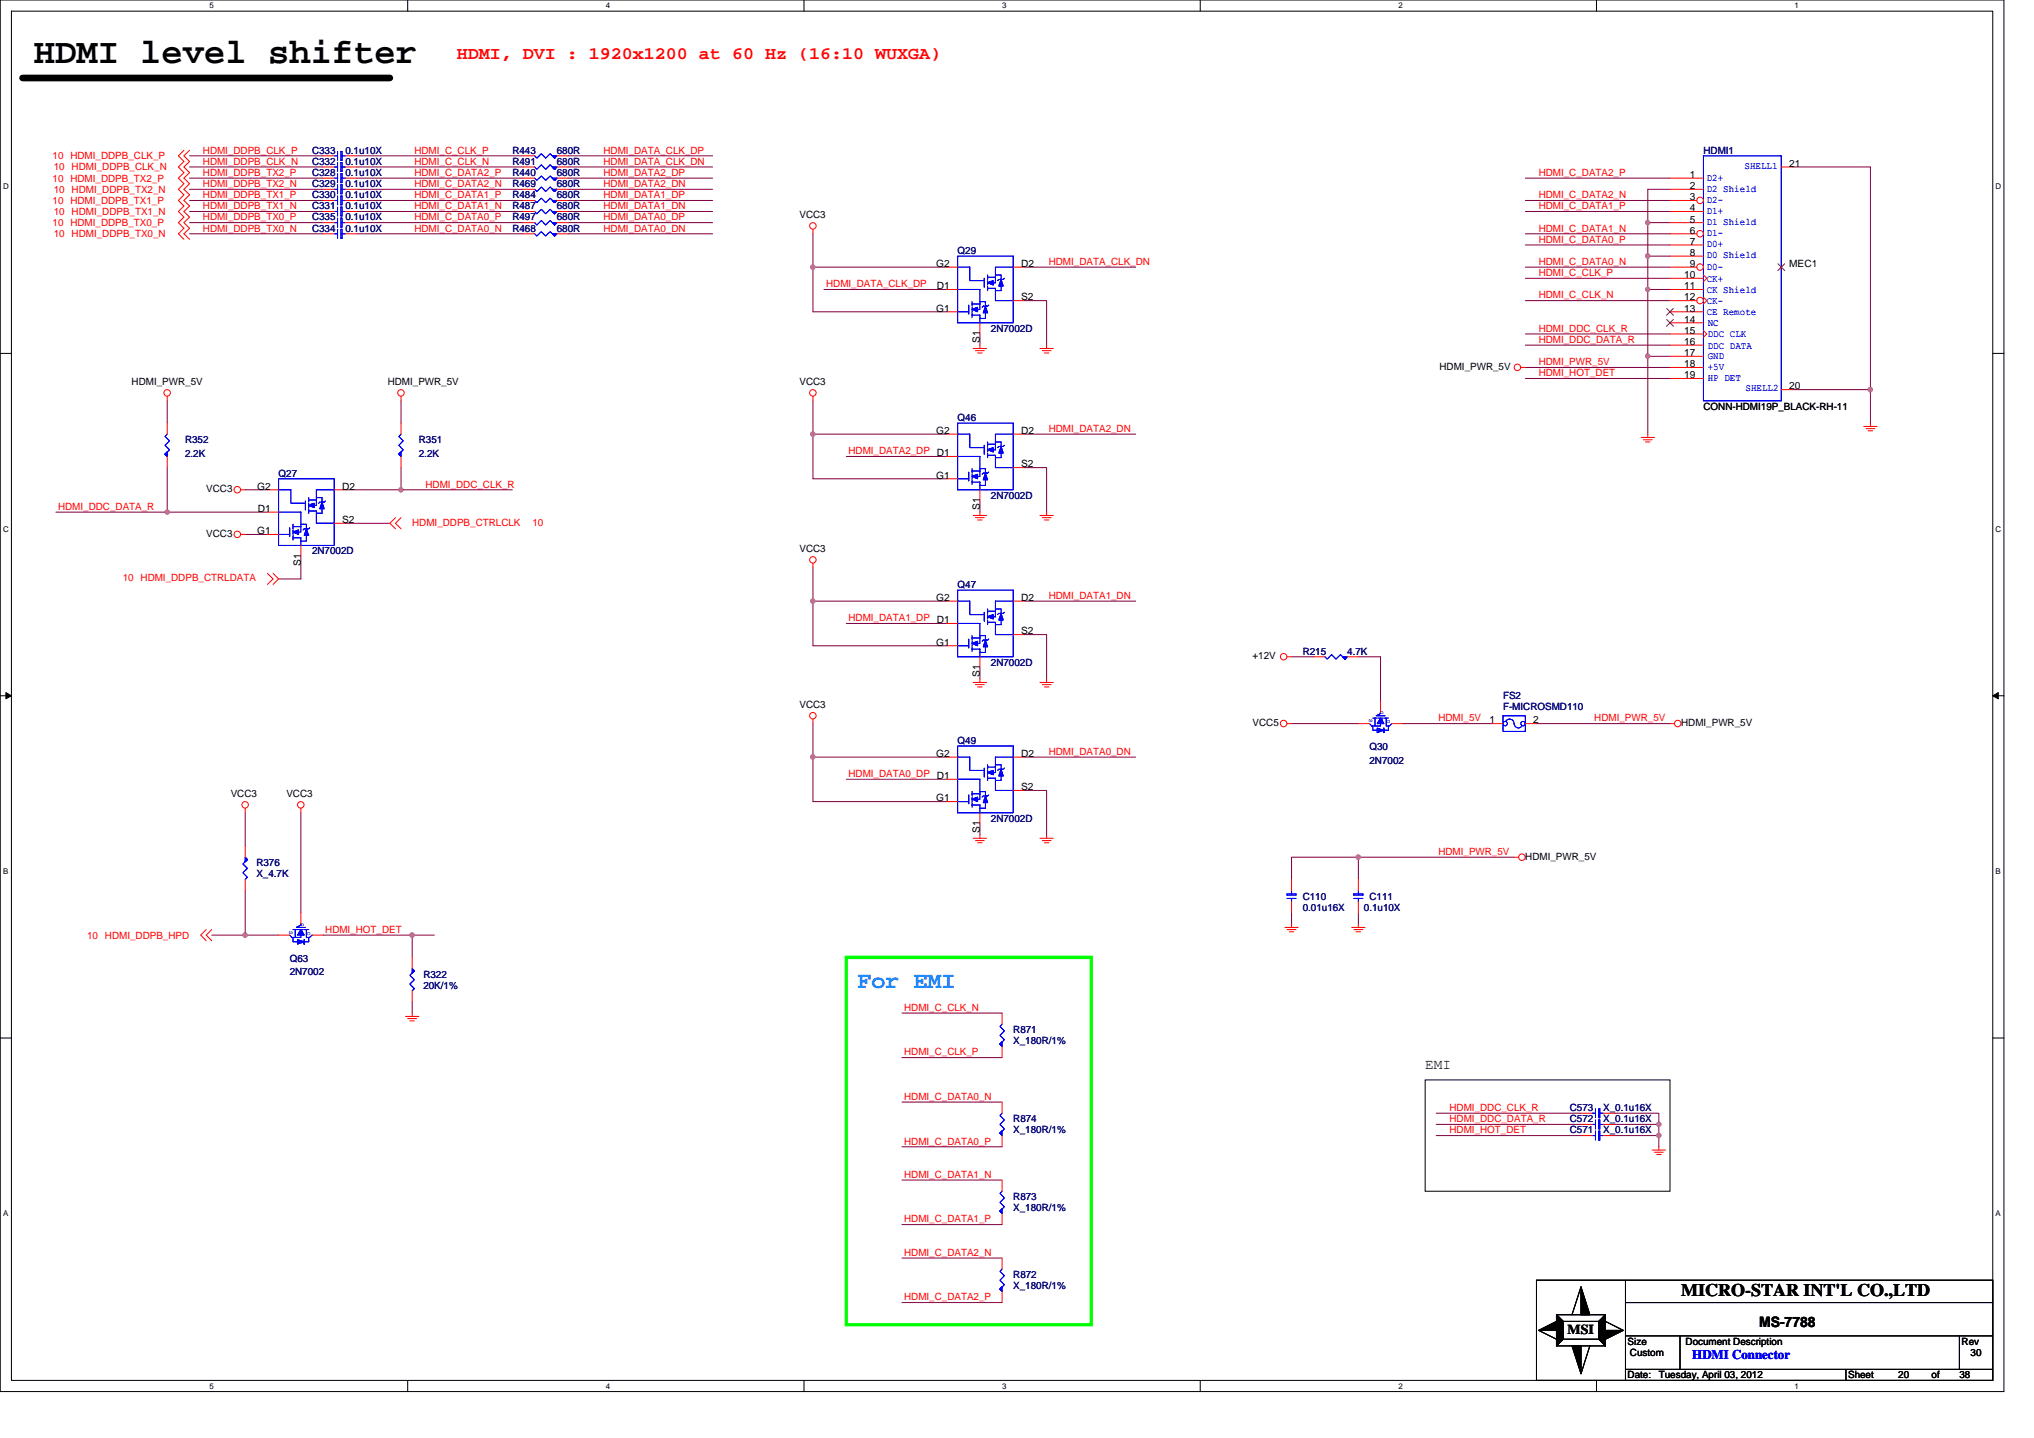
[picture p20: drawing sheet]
<svg xmlns="http://www.w3.org/2000/svg" width="297mm" height="210mm" viewBox="0 0 297 210" stroke-linecap="round" stroke-linejoin="round" font-family="sans-serif">
<defs><g id="words">
<text font-size="5.2" x="4.9" y="9.3">HDMI level shifter</text>
<text font-size="3.4" fill="#0080ff" x="125.2" y="144.3">For EMI</text>
<text font-size="2.6" fill="#f00" x="66.7" y="8.7">HDMI, DVI : 1920x1200 at 60 Hz (16:10 WUXGA)</text>
<text font-size="2.6" x="245.5" y="189.3">MICRO-STAR INT'L CO.,LTD</text>
<g font-size="2.1">
<text x="208.1" y="156.1">EMI</text>
<text x="256.9" y="193.8">MS-7788</text>
</g>
<text font-size="2" x="228.9" y="194.8">MSI</text>
<text font-size="1.9" fill="#00f" x="247.1" y="198.5">HDMI Connector</text>
<g font-size="1.5" fill="#f00">
<text x="7.7" y="23.3">10 HDMI_DDPB_CLK_P</text>
<text x="29.6" y="22.4">HDMI_DDPB_CLK_P</text>
<text x="60.5" y="22.4">HDMI_C_CLK_P</text>
<text x="88.1" y="22.4">HDMI_DATA_CLK_DP</text>
<text x="7.7" y="26.5">10 HDMI_DDPB_TX2_P</text>
<text x="7.7" y="29.8">10 HDMI_DDPB_TX1_P</text>
<text x="7.8" y="24.9">10 HDMI_DDPB_CLK_N</text>
<text x="7.8" y="28.1">10 HDMI_DDPB_TX2_N</text>
<text x="29.6" y="24.1">HDMI_DDPB_CLK_N</text>
<text x="29.6" y="27.3">HDMI_DDPB_TX2_N</text>
<text x="29.6" y="25.7">HDMI_DDPB_TX2_P</text>
<text x="29.6" y="29">HDMI_DDPB_TX1_P</text>
<text x="60.5" y="24.1">HDMI_C_CLK_N</text>
<text x="60.5" y="27.3">HDMI_C_DATA2_N</text>
<text x="60.5" y="25.7">HDMI_C_DATA2_P</text>
<text x="60.5" y="29">HDMI_C_DATA1_P</text>
<text x="88.1" y="25.7">HDMI_DATA2_DP</text>
<text x="88.1" y="29">HDMI_DATA1_DP</text>
<text x="88.1" y="24.1">HDMI_DATA_CLK_DN</text>
<text x="88.1" y="27.3">HDMI_DATA2_DN</text>
<text x="224.7" y="25.7">HDMI_C_DATA2_P</text>
<text x="224.7" y="29">HDMI_C_DATA2_N</text>
<text x="7.7" y="33">10 HDMI_DDPB_TX0_P</text>
<text x="7.8" y="31.4">10 HDMI_DDPB_TX1_N</text>
<text x="7.8" y="34.6">10 HDMI_DDPB_TX0_N</text>
<text x="29.6" y="30.6">HDMI_DDPB_TX1_N</text>
<text x="29.6" y="33.8">HDMI_DDPB_TX0_N</text>
<text x="29.6" y="32.2">HDMI_DDPB_TX0_P</text>
<text x="60.5" y="30.6">HDMI_C_DATA1_N</text>
<text x="60.5" y="33.8">HDMI_C_DATA0_N</text>
<text x="60.5" y="32.2">HDMI_C_DATA0_P</text>
<text x="88.1" y="33.8">HDMI_DATA0_DN</text>
<text x="88.1" y="30.6">HDMI_DATA1_DN</text>
<text x="88.1" y="32.2">HDMI_DATA0_DP</text>
<text x="224.7" y="35.5">HDMI_C_DATA0_P</text>
<text x="224.7" y="30.6">HDMI_C_DATA1_P</text>
<text x="224.7" y="33.8">HDMI_C_DATA1_N</text>
<text x="120.6" y="42">HDMI_DATA_CLK_DP</text>
<text x="153.2" y="38.7">HDMI_DATA_CLK_DN</text>
<text x="224.7" y="38.7">HDMI_C_DATA0_N</text>
<text x="224.7" y="40.3">HDMI_C_CLK_P</text>
<text x="224.7" y="43.6">HDMI_C_CLK_N</text>
<text x="224.7" y="48.5">HDMI_DDC_CLK_R</text>
<text x="224.7" y="50.1">HDMI_DDC_DATA_R</text>
<text x="224.7" y="53.3">HDMI_PWR_5V</text>
<text x="224.7" y="54.9">HDMI_HOT_DET</text>
<text x="153.2" y="63.1">HDMI_DATA2_DN</text>
<text x="62.1" y="71.2">HDMI_DDC_CLK_R</text>
<text x="123.9" y="66.3">HDMI_DATA2_DP D1</text>
<text x="8.5" y="74.5">HDMI_DDC_DATA_R</text>
<text x="60.2" y="76.8">HDMI_DDPB_CTRLCLK</text>
<text x="77.7" y="76.8">10</text>
<text x="17.9" y="84.9">10 HDMI_DDPB_CTRLDATA</text>
<text x="153.2" y="87.5">HDMI_DATA1_DN</text>
<text x="123.9" y="90.7">HDMI_DATA1_DP D1</text>
<text x="210.1" y="105.3">HDMI_5V</text>
<text x="232.8" y="105.3">HDMI_PWR_5V</text>
<text x="123.9" y="113.5">HDMI_DATA0_DP D1</text>
<text x="153.2" y="110.2">HDMI_DATA0_DN</text>
<text x="210.1" y="124.9">HDMI_PWR_5V</text>
<text x="12.7" y="137.1">10 HDMI_DDPB_HPD</text>
<text x="47.5" y="136.2">HDMI_HOT_DET</text>
<text x="132" y="147.6">HDMI_C_CLK_N</text>
<text x="132" y="154.1">HDMI_C_CLK_P</text>
<text x="132" y="160.6">HDMI_C_DATA0_N</text>
<text x="132" y="167.1">HDMI_C_DATA0_P</text>
<text x="211.7" y="162.2">HDMI_DDC_CLK_R</text>
<text x="211.7" y="163.9">HDMI_DDC_DATA_R</text>
<text x="211.7" y="165.5">HDMI_HOT_DET</text>
<text x="132" y="172">HDMI_C_DATA1_N</text>
<text x="132" y="178.5">HDMI_C_DATA1_P</text>
<text x="132" y="183.4">HDMI_C_DATA2_N</text>
<text x="132" y="189.9">HDMI_C_DATA2_P</text>
</g>
<g font-size="1.5" fill="#000080">
<text x="45.6" y="22.5">C333</text>
<text x="50.4" y="22.5">0.1u10X</text>
<text x="74.8" y="22.5">R443</text>
<text x="81.3" y="22.5">680R</text>
<text x="248.8" y="22.5">HDMI1</text>
<text x="45.6" y="24.1">C332</text>
<text x="45.6" y="27.3">C329</text>
<text x="45.6" y="29">C330</text>
<text x="45.6" y="25.7">C328</text>
<text x="50.4" y="24.1">0.1u10X</text>
<text x="50.4" y="27.3">0.1u10X</text>
<text x="50.4" y="29">0.1u10X</text>
<text x="50.4" y="25.7">0.1u10X</text>
<text x="74.8" y="27.3">R469</text>
<text x="74.8" y="29">R484</text>
<text x="74.8" y="25.7">R440</text>
<text x="74.8" y="24.1">R491</text>
<text x="81.3" y="27.3">680R</text>
<text x="81.3" y="29">680R</text>
<text x="81.3" y="25.7">680R</text>
<text x="81.3" y="24.1">680R</text>
<text x="45.6" y="30.6">C331</text>
<text x="45.6" y="33.8">C334</text>
<text x="45.6" y="32.2">C335</text>
<text x="50.4" y="30.6">0.1u10X</text>
<text x="50.4" y="33.8">0.1u10X</text>
<text x="50.4" y="32.2">0.1u10X</text>
<text x="74.8" y="32.2">R497</text>
<text x="74.8" y="30.6">R487</text>
<text x="74.8" y="33.8">R468</text>
<text x="81.3" y="32.2">680R</text>
<text x="81.3" y="30.6">680R</text>
<text x="81.3" y="33.8">680R</text>
<text x="139.8" y="37.1">Q29</text>
<text x="144.7" y="48.5">2N7002D</text>
<text x="27" y="64.7">R352</text>
<text x="61.2" y="64.7">R351</text>
<text x="139.8" y="61.5">Q46</text>
<text x="27" y="66.7">2.2K</text>
<text x="40.7" y="69.6">Q27</text>
<text x="61.2" y="66.7">2.2K</text>
<text x="144.7" y="72.8">2N7002D</text>
<text x="45.6" y="81">2N7002D</text>
<text x="139.8" y="85.9">Q47</text>
<text x="190.2" y="95.6">R215</text>
<text x="196.7" y="95.6">4.7K</text>
<text x="144.7" y="97.2">2N7002D</text>
<text x="219.5" y="102.1">FS2</text>
<text x="219.5" y="103.7">F-MICROSMD110</text>
<text x="139.8" y="108.6">Q49</text>
<text x="200" y="109.6">Q30</text>
<text x="200" y="111.5">2N7002</text>
<text x="144.7" y="120">2N7002D</text>
<text x="37.4" y="126.5">R376</text>
<text x="37.4" y="128.1">X_4.7K</text>
<text x="190.2" y="131.4">C110</text>
<text x="200" y="131.4">C111</text>
<text x="190.2" y="133">0.01u16X</text>
<text x="199.2" y="133">0.1u10X</text>
<text x="42.3" y="140.5">Q63</text>
<text x="42.3" y="142.4">2N7002</text>
<text x="61.8" y="142.7">R322</text>
<text x="61.8" y="144.4">20K/1%</text>
<text x="148" y="150.9">R871</text>
<text x="148" y="152.5">X_180R/1%</text>
<text x="148" y="163.9">R874</text>
<text x="148" y="165.5">X_180R/1%</text>
<text x="229.3" y="165.5">C571</text>
<text x="229.3" y="163.9">C572</text>
<text x="229.3" y="162.2">C573</text>
<text x="234.1" y="165.5">X_0.1u16X</text>
<text x="234.1" y="163.9">X_0.1u16X</text>
<text x="234.1" y="162.2">X_0.1u16X</text>
<text x="148" y="175.3">R873</text>
<text x="148" y="176.9">X_180R/1%</text>
<text x="148" y="186.6">R872</text>
<text x="148" y="188.3">X_180R/1%</text>
</g>
<g font-size="1.5">
<text x="246.8" y="26">1</text>
<text x="246.8" y="27.6">2</text>
<text x="246.8" y="29.3">3</text>
<text x="261.3" y="24.4">21</text>
<text x="116.8" y="31.9">VCC3</text>
<text x="246.8" y="30.9">4</text>
<text x="246.8" y="32.5">5</text>
<text x="246.8" y="35.8">7</text>
<text x="246.8" y="34.1">6</text>
<text x="136.7" y="39">G2</text>
<text x="149.1" y="39">D2</text>
<text x="246" y="40.6">10</text>
<text x="246.8" y="39">9</text>
<text x="246.8" y="37.4">8</text>
<text x="261.3" y="39">MEC1</text>
<text x="136.7" y="45.5">G1</text>
<text x="136.8" y="42.2">D1</text>
<text x="149.1" y="43.9">S2</text>
<text x="246" y="42.2">11</text>
<text x="246" y="43.9">12</text>
<text x="246" y="45.5">13</text>
<text x="246" y="47.1">14</text>
<text x="143.1" y="50.1" transform="rotate(-90 143.1 50.1)">S1</text>
<text x="210.2" y="54">HDMI_PWR_5V</text>
<text x="246" y="48.7">15</text>
<text x="246" y="50.4">16</text>
<text x="246" y="52">17</text>
<text x="246" y="53.6">18</text>
<text x="19.2" y="56.3">HDMI_PWR_5V</text>
<text x="56.6" y="56.3">HDMI_PWR_5V</text>
<text x="116.8" y="56.3">VCC3</text>
<text x="246" y="55.2">19</text>
<text x="248.8" y="59.8">CONN-HDMI19P_BLACK-RH-11</text>
<text x="261.3" y="56.9">20</text>
<text x="136.7" y="63.4">G2</text>
<text x="149.1" y="63.4">D2</text>
<text x="30.1" y="71.9">VCC3</text>
<text x="37.5" y="71.5">G2</text>
<text x="49.9" y="71.5">D2</text>
<text x="136.7" y="69.9">G1</text>
<text x="149.1" y="68.3">S2</text>
<text x="37.6" y="74.8">D1</text>
<text x="49.9" y="76.4">S2</text>
<text x="143.1" y="74.5" transform="rotate(-90 143.1 74.5)">S1</text>
<text x="30.1" y="78.4">VCC3</text>
<text x="37.5" y="78">G1</text>
<text x="43.9" y="82.6" transform="rotate(-90 43.9 82.6)">S1</text>
<text x="116.8" y="80.6">VCC3</text>
<text x="136.7" y="87.8">G2</text>
<text x="149.1" y="87.8">D2</text>
<text x="136.7" y="94.3">G1</text>
<text x="149.1" y="92.6">S2</text>
<text x="143.1" y="98.9" transform="rotate(-90 143.1 98.9)">S1</text>
<text x="182.9" y="96.2">+12V</text>
<text x="116.8" y="103.4">VCC3</text>
<text x="182.9" y="106">VCC5</text>
<text x="217.5" y="105.6">1</text>
<text x="223.9" y="105.6">2</text>
<text x="245.5" y="106">HDMI_PWR_5V</text>
<text x="136.7" y="110.5">G2</text>
<text x="149.1" y="110.5">D2</text>
<text x="33.7" y="116.4">VCC3</text>
<text x="41.8" y="116.4">VCC3</text>
<text x="136.7" y="117">G1</text>
<text x="149.1" y="115.4">S2</text>
<text x="143.1" y="121.6" transform="rotate(-90 143.1 121.6)">S1</text>
<text x="222.8" y="125.5">HDMI_PWR_5V</text>
<text x="237.7" y="196.4">Size</text>
<text x="246.2" y="196.4">Document Description</text>
<text x="286.5" y="196.4">Rev</text>
<text x="237.7" y="201.3">Date:</text>
<text x="238" y="198">Custom</text>
<text x="242.2" y="201.3">Tuesday, April 03, 2012</text>
<text x="269.9" y="201.3">Sheet</text>
<text x="277.2" y="201.3">20</text>
<text x="282.1" y="201.3">of</text>
<text x="286.1" y="201.3">38</text>
<text x="287.8" y="198">30</text>
</g>
<g font-size="1.5" fill="#00f">
<text x="249.3" y="26.4">D2+</text>
<text x="249.3" y="28">D2 Shield</text>
<text x="249.3" y="29.6">D2-</text>
<text x="254.8" y="24.7">SHELL1</text>
<text x="249.3" y="31.2">D1+</text>
<text x="249.3" y="32.9">D1 Shield</text>
<text x="249.3" y="34.5">D1-</text>
<text x="249.3" y="36.1">D0+</text>
<text x="249.3" y="37.7">D0 Shield</text>
<text x="249.3" y="39.4">D0-</text>
<text x="249.3" y="41.1">CK+</text>
<text x="249.3" y="42.8">CK Shield</text>
<text x="249.3" y="44.4">CK-</text>
<text x="249.3" y="46">CE Remote</text>
<text x="249.4" y="47.7">NC</text>
<text x="249.4" y="49.3">DDC CLK</text>
<text x="249.4" y="50.9">DDC DATA</text>
<text x="249.4" y="52.4">GND</text>
<text x="249.4" y="54">+5V</text>
<text x="249.4" y="55.6">HP DET</text>
<text x="254.9" y="57.1">SHELL2</text>
</g>
<g font-size="1.2">
<text x="30.6" y="1.2">5</text>
<text x="88.5" y="1.2">4</text>
<text x="146.3" y="1.2">3</text>
<text x="204.2" y="1.2">2</text>
<text x="262.1" y="1.2">1</text>
<text x=".5" y="27.6">D</text>
<text x="291.4" y="27.6">D</text>
<text x=".5" y="77.6">C</text>
<text x="291.4" y="77.6">C</text>
<text x=".5" y="127.6">B</text>
<text x="291.4" y="127.6">B</text>
<text x=".5" y="177.6">A</text>
<text x="291.4" y="177.6">A</text>
<text x="30.6" y="202.8">5</text>
<text x="88.5" y="202.8">4</text>
<text x="146.3" y="202.8">3</text>
<text x="204.2" y="202.8">2</text>
<text x="262.1" y="202.8">1</text>
</g>
<g font-size=".8" fill="#00f">
<text x="199.9" y="105" transform="rotate(90 199.9 105)">S</text>
<text x="201.6" y="103.9" transform="rotate(90 201.6 103.9)">G</text>
<text x="202.5" y="105.2" transform="rotate(90 202.5 105.2)">D</text>
<text x="42.3" y="135.9" transform="rotate(90 42.3 135.9)">S</text>
<text x="43.9" y="134.8" transform="rotate(90 43.9 134.8)">G</text>
<text x="44.9" y="136.1" transform="rotate(90 44.9 136.1)">D</text>
</g>
</g></defs>
<path d="M0 0h292.6v203.2h-292.6zM1.7 1.6h289.3v200h-289.3z" fill="none" stroke="#000" stroke-width=".15"/>
<g fill="#fff">
<path d="M30.6 .2h.6v1.3h-.6z"/>
<path d="M30.6 201.8h.6v1.3h-.6z"/>
</g>
<path d="M59.5 0v1.6M59.5 201.6v1.6" fill="none" stroke="#000" stroke-width=".15"/>
<g fill="#fff">
<path d="M88.5 .2h.6v1.3h-.6z"/>
<path d="M88.5 201.8h.6v1.3h-.6z"/>
</g>
<path d="M117.4 0v1.6M117.4 201.6v1.6" fill="none" stroke="#000" stroke-width=".15"/>
<g fill="#fff">
<path d="M146.3 .2h.7v1.3h-.7z"/>
<path d="M146.3 201.8h.7v1.3h-.7z"/>
</g>
<path d="M175.3 0v1.6M175.3 201.6v1.6" fill="none" stroke="#000" stroke-width=".15"/>
<g fill="#fff">
<path d="M204.2 .2h.6v1.3h-.6z"/>
<path d="M204.2 201.8h.6v1.3h-.6z"/>
</g>
<path d="M233.1 0v1.6M233.1 201.6v1.6" fill="none" stroke="#000" stroke-width=".15"/>
<g fill="#fff">
<path d="M262.1 .2h.6v1.3h-.6z"/>
<path d="M262.1 201.8h.6v1.3h-.6z"/>
<path d="M.5 26.6h.8v1.3h-.8z"/>
<path d="M291.4 26.6h.9v1.3h-.9z"/>
<path d="M.5 76.6h.8v1.3h-.8z"/>
<path d="M291.4 76.6h.9v1.3h-.9z"/>
</g>
<path d="M0 51.6h1.7M291 51.6h1.6" fill="none" stroke="#000" stroke-width=".15"/>
<g fill="#fff">
<path d="M.5 126.6h.7v1.3h-.7z"/>
<path d="M291.4 126.6h.8v1.3h-.8z"/>
</g>
<path d="M0 101.6h1.7M291 101.6h1.6" fill="none" stroke="#000" stroke-width=".15"/>
<path d="M.9 101.1l.8 .5-.8 .4zM291 101.6l.8-.5v.9z" fill="#000" stroke="#000" stroke-width=".15"/>
<g fill="#fff">
<path d="M.5 176.6h.7v1.2h-.7z"/>
<path d="M291.4 176.6h.8v1.2h-.8z"/>
</g>
<g fill="none" stroke="#000" stroke-width=".15">
<path d="M0 151.6h1.7M208.1 157.7h35.8v16.2h-35.8zM291 151.6h1.6M224.4 186.9h66.6v14.7h-66.6zM224.7 194.3l2.6 1.3M227.3 192h7.2v4.5h-7.2zM227.3 192l1 1M228.3 193h5.2v2.6h-5.2zM228.3 195.6l-1 .9M230.9 187.9l-1.3 4.1M232.2 196.5l-1.3 4.1M233.5 195.6l1 .9"/>
<path d="M234.5 192l-1 1M234.5 193l2.6 1.3M237.4 190.2h53.6M237.4 186.9v14.7M237.4 200h53.6M237.4 195.1h53.6M245.3 195.1v4.9M269.6 200v1.6M286.1 195.1v4.9"/>
</g>
<g fill="none" stroke="#800040" stroke-width=".15">
<path d="M27.7 24.4h19.5M27.7 22.8h19.5M27.7 27.6h19.5M27.7 26h19.5M27.7 29.3h19.5M27.7 30.9h19.5M27.7 34.1h19.5M27.7 32.5h19.5M52.1 24.4h24.4M52.1 22.8h24.4M52.1 27.6h24.4M52.1 26h24.4"/>
<path d="M52.1 29.3h24.4M52.1 30.9h24.4M52.1 34.1h24.4M52.1 32.5h24.4M82.9 22.8h21.2M82.9 26h21.2M82.9 29.3h21.2M82.9 34.1h21.2M82.9 24.4h21.2M82.9 27.6h21.2M82.9 30.9h21.2M82.9 32.5h21.2"/>
<path d="M118.7 39h19.5M118.7 39v6.5h19.5M118.7 34.1v4.9M149.6 39h16.3M222.8 39h21.1M222.8 35.8h21.1M222.8 30.9h21.1M222.8 34.1h21.1M222.8 26h21.1M222.8 29.3h21.1M240.6 32.5h3.3M240.6 37.4h3.3"/>
<path d="M240.6 37.4v4.9M240.6 32.5v4.9M243.9 27.6h-3.3v4.9M261.8 24.4h11.4v32.5M24.4 58.5v3.3M58.6 58.5v3.3M118.7 58.5v4.9M120.3 42.3h17.9M143.1 48.8v1.6M149.6 43.9h3.2v6.5M222.8 48.8h21.1M222.8 50.4h21.1"/>
<path d="M222.8 53.7h21.1M222.8 55.3h21.1M222.8 43.9h21.1M222.8 40.6h21.1M240.6 42.3v9.7M240.6 52h3.3M240.6 42.3h3.3M240.6 52v11.4M261.8 56.9h11.4M273.2 56.9v4.9M8.2 74.8h16.2M24.4 74.8h14.6"/>
<path d="M24.4 68.3v6.5M35.8 71.5h3.2M35.8 78h3.2M50.4 71.5h8.2M50.4 76.4h6.5M58.6 71.5h16.2M58.6 68.3v3.2M118.7 63.4h19.5M118.7 63.4v6.5h19.5M123.6 66.7h14.6M143.1 73.2v1.6M149.6 63.4h16.3"/>
<path d="M149.6 68.3h3.2v6.5M43.9 81.3v3.2h-3.2M118.7 87.8h19.5M118.7 87.8v6.5h19.5M118.7 82.9v4.9M123.6 91h14.6M143.1 97.5v1.7M149.6 87.8h16.3M149.6 92.7h3.2v6.5M188.6 95.9h3.3M198.4 95.9h3.2v6.5M35.8 118.7v4.8"/>
<path d="M43.9 118.7v14.6M118.7 110.6h19.5M118.7 110.6v6.5h19.5M118.7 105.7v4.9M123.6 113.8h14.6M149.6 110.6h16.3M149.6 115.4h3.2v6.5M188.6 105.7h9.8M204.9 105.7h13M224.4 105.7h19.5M30.9 136.5h4.9M35.8 136.5h4.9"/>
<path d="M35.8 130v6.5M47.2 136.5h13M60.2 136.5v3.3M60.2 136.5h3.2M143.1 120.3v1.6M188.6 133.3v1.6M198.4 133.3v1.6M198.4 125.2h22.7M198.4 125.2h-9.8v3.2M198.4 125.2v3.2M60.2 146.3v1.6M131.7 154.4h14.6"/>
<path d="M131.7 147.9h14.6M131.7 172.3h14.6M131.7 178.8h14.6M131.7 160.9h14.6M131.7 167.4h14.6M209.7 162.6h21.2M209.7 164.2h21.2M209.7 165.8h21.2M235.8 164.2h6.4M235.8 165.8h6.4M235.8 162.6h6.4v1.6M242.2 164.2v1.6"/>
<path d="M242.2 165.8v1.6M131.7 190.2h14.6M131.7 183.7h14.6"/>
</g>
<g fill="#f0f" stroke="#f0f" stroke-width=".15">
<circle cx="60.2" cy="136.5" r=".32"/>
<circle cx="58.5" cy="71.5" r=".32"/>
<circle cx="24.4" cy="74.8" r=".31"/>
<circle cx="35.8" cy="136.5" r=".32"/>
<circle cx="118.7" cy="110.5" r=".32"/>
<circle cx="118.7" cy="39" r=".32"/>
<circle cx="118.7" cy="63.4" r=".32"/>
<circle cx="118.7" cy="87.8" r=".32"/>
<circle cx="198.3" cy="125.2" r=".32"/>
<circle cx="240.6" cy="37.4" r=".32"/>
<circle cx="240.6" cy="32.5" r=".32"/>
<circle cx="240.6" cy="52" r=".32"/>
<circle cx="240.6" cy="42.3" r=".31"/>
<circle cx="273.1" cy="56.9" r=".32"/>
<circle cx="242.3" cy="164.2" r=".31"/>
<circle cx="242.2" cy="165.8" r=".32"/>
</g>
<g fill="none" stroke="#f00" stroke-width=".15">
<path d="M26.9 21.9l-.8 .9 .8 .8-.8 .8 .8 .8-.8 .8 .8 .8-.8 .8 .8 .8-.8 .9 .8 .8-.8 .8 .8 .8-.8 .8 .8 .8-.8 .8 .8 .8M27.7 21.9l-.8 .9 .8 .8-.8 .8 .8 .8-.8 .8 .8 .8-.8 .8 .8 .8-.8 .9 .8 .8-.8 .8 .8 .8-.8 .8 .8 .8-.8 .8 .8 .8M47.2 30.9h1.6M47.2 24.4h1.6M47.2 22.8h1.6M50.4 30.9h1.7M50.4 24.4h1.7M50.4 22.8h1.7M76.5 27.6h1.6M81.3 27.6h1.6M118.7 33.5v.6M138.2 39h1.6"/>
<path d="M148 39h1.6M243.9 27.6h4.9M243.9 26h4.9M24.4 57.9v.6M58.6 57.9v.6M118.7 57.9v.6M138.2 42.3h1.6M138.2 45.5h1.6M142.1 50.9h2M142.4 51.2h1.3M142.8 51.5h.6M143.1 50.4v.5"/>
<path d="M143.1 47.1v1.7M148 43.9h1.6M151.9 50.9h1.9M152.2 51.2h1.3M152.5 51.5h.7M152.8 50.4v.5M222.1 53.7h.7M35.2 71.5h.6M35.2 78h.6M57.8 75.6l-.9 .8 .9 .8M58.6 75.6l-.8 .8 .8 .8M138.2 63.4h1.6"/>
<path d="M138.2 66.7h1.6M138.2 69.9h1.6M142.1 75.3h2M142.4 75.6h1.3M142.8 75.9h.6M143.1 74.8v.5M143.1 71.5v1.7M148 63.4h1.6M148 68.3h1.6M151.9 75.3h1.9M152.2 75.6h1.3M152.5 75.9h.7"/>
<path d="M152.8 74.8v.5M239.7 63.9h1.9M240 64.2h1.3M240.3 64.5h.7M240.6 63.4v.5M272.2 62.3h1.9M272.5 62.6h1.3M272.8 62.9h.7M273.2 61.8v.5M39 83.7l.9 .8-.9 .8M39.9 83.7l.8 .8-.8 .8M118.7 82.3v.6"/>
<path d="M138.2 87.8h1.6M138.2 91h1.6M138.2 94.3h1.6M142.1 99.7h2M142.4 100h1.3M143.1 99.2v.5M143.1 95.9v1.6M148 87.8h1.6M148 92.7h1.6M151.9 99.7h1.9M152.2 100h1.3M152.8 99.2v.5"/>
<path d="M188 95.9h.6M35.8 118v.7M43.9 118v.7M118.7 105v.7M142.8 100.3h.6M152.5 100.3h.7M188 105.7h.6M243.9 105.7h.6M30.1 135.7l-.8 .8 .8 .9M30.9 135.7l-.8 .8 .8 .9M35.8 123.5v1.7M35.8 128.4v1.6"/>
<path d="M40.7 136.5h1.6M43.9 133.3v1.6M45.6 136.5h1.6M60.2 139.8v1.6M142.1 122.4h2M142.4 122.7h1.3M142.8 123.1h.6M143.1 121.9v.5M151.9 122.4h1.9M152.2 122.7h1.3M152.5 123.1h.7M152.8 121.9v.5"/>
<path d="M187.6 135.4h2M188 135.7h1.3M188.3 136.1h.6M188.6 134.9v.5M197.4 135.4h1.9M197.7 135.7h1.3M198 136.1h.7M198.4 134.9v.5M221.1 125.2h.7M59.2 148.4h2M59.5 148.7h1.4M59.9 149.1h.6"/>
<path d="M60.2 147.9v.5M60.2 144.7v1.6M146.3 147.9v1.7M146.3 152.8v1.6M146.3 160.9v1.7M146.3 165.8v1.6M146.3 172.3v1.6M146.3 177.2v1.6M230.9 165.8h1.6M230.9 164.2h1.6M230.9 162.6h1.6M234.1 165.8h1.7"/>
<path d="M234.1 164.2h1.7M234.1 162.6h1.7M241.3 167.9h1.9M241.6 168.3h1.3M241.9 168.6h.7M242.2 167.4v.5M146.3 183.7v1.6M146.3 188.6v1.6"/>
<circle cx="118.7" cy="33" r=".48"/>
<circle cx="24.4" cy="57.4" r=".48"/>
<circle cx="58.6" cy="57.4" r=".48"/>
<circle cx="118.7" cy="57.4" r=".48"/>
<circle cx="221.6" cy="53.6" r=".48"/>
<circle cx="34.7" cy="71.5" r=".48"/>
<circle cx="34.7" cy="78" r=".48"/>
<circle cx="118.7" cy="81.8" r=".48"/>
<circle cx="187.5" cy="95.9" r=".48"/>
<circle cx="35.8" cy="117.5" r=".48"/>
<circle cx="43.9" cy="117.5" r=".48"/>
<circle cx="118.7" cy="104.5" r=".48"/>
<circle cx="187.5" cy="105.7" r=".48"/>
<circle cx="245" cy="105.7" r=".48"/>
<circle cx="222.3" cy="125.2" r=".48"/>
</g>
<g fill="#000" stroke="#000" stroke-width=".15">
<path d="M224.7 194.3l2.6-1.3v1.3zM230.9 187.9l1.3 4.1h-1.3zM234.5 194.3h2.6l-2.6 1.3zM229.6 196.5h1.3v4.1z"/>
<path d="M227.3 192l1 1v2.6l-1 .9z" fill-rule="evenodd"/>
<path d="M227.3 192l1 1v2.6l-1 .9z" fill-rule="evenodd"/>
<path d="M227.3 192l1 1v2.6l-1 .9z" fill-rule="evenodd"/>
<path d="M234.5 192v4.5l-1-.9v-2.6z" fill-rule="evenodd"/>
<path d="M234.5 192v4.5l-1-.9v-2.6z" fill-rule="evenodd"/>
<path d="M234.5 192v4.5l-1-.9v-2.6z" fill-rule="evenodd"/>
</g>
<path d="M3.3 11.4h53.6" fill="none" stroke="#000" stroke-width=".97"/>
<path d="M123.6 139.8h35.8v53.6h-35.8z" fill="none" stroke="#0f0" stroke-width=".49"/>
<g fill="none" stroke="#00f" stroke-width=".15">
<path d="M48.8 30.9h.5M48.8 24.4h.5M48.8 22.8h.5M49.3 30.2v1.3M49.3 23.7v1.3M49.3 22.1v1.3M49.8 30.2h.2v1.3h-.2zM49.8 23.7h.2v1.3h-.2zM49.8 22.1h.2v1.3h-.2zM50 30.9h.4M50 24.4h.4M50 22.8h.4"/>
<path d="M78.1 27.6l.3 .4 .7-.7 .6 .7 .6-.7 .7 .7 .3-.4M139.8 37.4h8.2v9.7h-8.2zM139.8 39h1.8v2h2.1M148 39h-2.6v1.5M248.8 22.8h11.3v35.7h-11.3zM139.8 45.5h1.7M139.8 42.3h3.3v2.1M141.5 44.6v1.2M142 44.4h1.1M142 46h1.1v.5M142 44.9v.6M142 45.7v.6"/>
<path d="M142 44v.7M143.1 44h.8v2.5h-.8M143.1 46.5v.6M143.1 44.4v.8h-.3M143.7 40.6v1.4M144.2 42.1h1.2v1.8h2.6M144.2 41v.6M144.2 40.2v.6M144.2 41.8v.6M144.2 40.5h1.2M144.4 44.6l-.2 .1h-.6l-.2 .2M145.4 40.2h.8v2.2h-.8"/>
<path d="M145.4 40.5v.8h-.3M146.7 40.6l-.2 .2h-.6l-.2 .2M139.8 61.8h8.2v9.7h-8.2zM139.8 63.4h1.8v2h2.1M139.8 69.9h1.7M139.8 66.7h3.3v2.1M141.5 68.9v1.3M142 68.8h1.1M142 70.4h1.1v.5M142 69.3v.6M142 70.1v.6M142 68.4v.7"/>
<path d="M143.1 68.4h.8v2.5h-.8M143.1 70.9v.6M143.1 68.8v.8h-.3M143.7 65v1.3M144.2 66.5h1.2v1.8h2.6M144.2 65.4v.6M144.2 64.5v.7M144.2 66.2v.6M144.2 64.9h1.2M144.4 68.9l-.2 .2h-.6l-.2 .2M145.4 64.5h.8v2.3h-.8M145.4 64.9v.8h-.3"/>
<path d="M146.7 65l-.2 .2h-.6l-.2 .2M148 63.4h-2.6v1.5M139.8 86.2h8.2v9.7h-8.2zM139.8 87.8h1.8v1.9h2.1M139.8 94.3h1.7M139.8 91h3.3v2.2M141.5 93.3v1.3M142 93.2h1.1M142 94.8h1.1v.5M142 93.6v.7M142 94.4v.7M142 92.8v.7"/>
<path d="M143.1 92.8h.8v2.5h-.8M143.1 95.3v.6M143.1 93.2v.8h-.3M143.7 89.4v1.3M144.2 90.9h1.2v1.8h2.6M144.2 89.7v.7M144.2 88.9v.7M144.2 90.6v.6M144.2 89.3h1.2M144.4 93.3l-.2 .2h-.6l-.2 .1M145.4 88.9h.8v2.3h-.8M145.4 89.3v.8h-.3"/>
<path d="M146.7 89.4l-.2 .2h-.6l-.2 .1M148 87.8h-2.6v1.5M35.8 125.2l.3 .3-.6 .7 .6 .6-.6 .6 .6 .7-.3 .3M42.3 136.5l.3 .4h1.3v-.4M42.8 135.7h.7M43.1 135.7v1.2M43.6 135.7h.7M43.9 134.9v.2l-.6 .3h1.3M44.4 137.2v.7zM44.4 135.7h.7M44.7 135.7v1.2h.5l.4-.4M45.1 136.9v.6h-2.3v-.6"/>
<path d="M60.2 141.4l.3 .4-.6 .6 .6 .7-.6 .6 .6 .7-.3 .3M146.3 149.6l-.3 .3 .7 .6-.7 .7 .7 .6-.7 .7 .3 .3M146.3 162.6l-.3 .3 .7 .6-.7 .7 .7 .6-.7 .7 .3 .3M146.3 173.9l-.3 .4 .7 .6-.7 .7 .7 .6-.7 .7 .3 .3M232.5 165.8h.5M232.5 164.2h.5M232.5 162.6h.5M233 165.2v1.3M233 163.5v1.3M233 161.9v1.3M233.5 165.2h.1v1.3h-.1zM233.5 163.5h.1v1.3h-.1z"/>
<path d="M233.5 161.9h.1v1.3h-.1zM233.6 165.8h.5M233.6 164.2h.5M233.6 162.6h.5M146.3 185.3l-.3 .4 .7 .6-.7 .6 .7 .7-.7 .7 .3 .3"/>
</g>
<g fill="#00f" stroke="#00f" stroke-width=".15">
<path d="M146 165.5l.3-.3v.6l-.3-.3 .3-.3z" fill-rule="evenodd"/>
<path d="M146 165.5l.3-.3v.6l-.3-.3 .3-.3z" fill-rule="evenodd"/>
<path d="M146 176.9l.3-.3v.6l-.3-.3 .3-.3z" fill-rule="evenodd"/>
<path d="M146 176.9l.3-.3v.6l-.3-.3 .3-.3z" fill-rule="evenodd"/>
<path d="M146 152.5l.3-.3v.6l-.3-.3 .3-.3z" fill-rule="evenodd"/>
<path d="M146 152.5l.3-.3v.6l-.3-.3 .3-.3z" fill-rule="evenodd"/>
<path d="M43.9 135.7l.5 .8h-.9z" fill-rule="evenodd"/>
<path d="M43.5 137.2l.9 .3v.4v-.4l-.9 .4z" fill-rule="evenodd"/>
<path d="M43.9 135.7l.5 .8h-.9z" fill-rule="evenodd"/>
<path d="M43.5 137.2l.9 .3v.4v-.4l-.9 .4z" fill-rule="evenodd"/>
<path d="M146.3 187.9v.7l-.3-.3z" fill-rule="evenodd"/>
<path d="M146.3 187.9v.7l-.3-.3z" fill-rule="evenodd"/>
<path d="M142 45.2l.8-.3v.6z" fill-rule="evenodd"/>
<path d="M144.2 41.3l.9-.3v.6z" fill-rule="evenodd"/>
<path d="M146.2 40.8l.3 1h-.6l.3-1h.1z" fill-rule="evenodd"/>
<path d="M143.9 44.7l.3 1h-.6l.3-1h.2z" fill-rule="evenodd"/>
<path d="M142 45.2l.8-.3v.6z" fill-rule="evenodd"/>
<path d="M144.2 41.3l.9-.3v.6z" fill-rule="evenodd"/>
<path d="M146.2 40.8l.3 1h-.6l.3-1h.1z" fill-rule="evenodd"/>
<path d="M143.9 44.7l.3 1h-.6l.3-1h.2z" fill-rule="evenodd"/>
<path d="M80.7 27.6h.6l-.3 .4z" fill-rule="evenodd"/>
<path d="M80.7 27.6h.6l-.3 .4z" fill-rule="evenodd"/>
<path d="M142 69.6l.8-.3v.6z" fill-rule="evenodd"/>
<path d="M144.2 65.7l.9-.3v.6z" fill-rule="evenodd"/>
<path d="M146.2 65.2l.3 1h-.6l.3-1h.1z" fill-rule="evenodd"/>
<path d="M143.9 69.1l.3 1h-.6l.3-1h.2z" fill-rule="evenodd"/>
<path d="M142 69.6l.8-.3v.6z" fill-rule="evenodd"/>
<path d="M144.2 65.7l.9-.3v.6z" fill-rule="evenodd"/>
<path d="M146.2 65.2l.3 1h-.6l.3-1h.1z" fill-rule="evenodd"/>
<path d="M143.9 69.1l.3 1h-.6l.3-1h.2z" fill-rule="evenodd"/>
<path d="M60.2 141.4l.3 .4-.3 .3 .3-.3-.3 .3z" fill-rule="evenodd"/>
<path d="M60.2 141.4l.3 .4-.3 .3 .3-.3-.3 .3z" fill-rule="evenodd"/>
<path d="M35.8 125.2l.3 .3-.3 .3 .3-.3-.3 .3z" fill-rule="evenodd"/>
<path d="M35.8 125.2l.3 .3-.3 .3 .3-.3-.3 .3z" fill-rule="evenodd"/>
<path d="M142 94l.8-.4v.7z" fill-rule="evenodd"/>
<path d="M144.2 90.1l.9-.4v.7z" fill-rule="evenodd"/>
<path d="M146.2 89.6l.3 1h-.6l.3-1h.1z" fill-rule="evenodd"/>
<path d="M143.9 93.5l.3 .9h-.6l.3-.9h.2z" fill-rule="evenodd"/>
<path d="M142 94l.8-.4v.7z" fill-rule="evenodd"/>
<path d="M144.2 90.1l.9-.4v.7z" fill-rule="evenodd"/>
<path d="M146.2 89.6l.3 1h-.6l.3-1h.1z" fill-rule="evenodd"/>
<path d="M143.9 93.5l.3 .9h-.6l.3-.9h.2z" fill-rule="evenodd"/>
</g>
<circle cx="248.3" cy="29.3" r=".48" fill="#fff" stroke="#f00" stroke-width=".15"/>
<path d="M243.9 29.3h3.9M243.9 30.9h4.9M243.9 32.5h4.9M243.9 35.8h4.9M260.1 24.4h1.7M260.1 56.9h1.7" fill="none" stroke="#f00" stroke-width=".15"/>
<circle cx="248.3" cy="39" r=".48" fill="#fff" stroke="#f00" stroke-width=".15"/>
<path d="M243.9 39h3.9M243.9 40.6h4.9M243.9 42.3h4.9M248.8 40.2l.5 .4-.5 .5M248.8 43.4l.5 .5-.5 .5" fill="none" stroke="#f00" stroke-width=".15"/>
<circle cx="248.3" cy="43.9" r=".48" fill="#fff" stroke="#f00" stroke-width=".15"/>
<path d="M243.9 37.4h4.9M243.9 43.9h3.9M243.9 45.5h4.9M243.9 47.1h4.9M243.9 48.8h4.9M243.9 50.4h4.9M243.9 52h4.9M243.9 53.7h4.9M243.9 55.3h4.9M248.8 48.3l.5 .5-.5 .5" fill="none" stroke="#f00" stroke-width=".15"/>
<path d="M243.4 45l1 1M243.4 46.7l1 .9M244.4 45l-1 1M244.4 46.7l-1 .9" fill="none" stroke="#804000" stroke-width=".15"/>
<circle cx="248.3" cy="34.1" r=".48" fill="#fff" stroke="#f00" stroke-width=".15"/>
<g fill="none" stroke="#f00" stroke-width=".15">
<path d="M47.2 34.1h1.6M47.2 32.5h1.6M47.2 29.3h1.6M47.2 26h1.6M47.2 27.6h1.6M50.4 34.1h1.7M50.4 32.5h1.7M50.4 29.3h1.7M50.4 26h1.7M50.4 27.6h1.7M76.5 34.1h1.6M76.5 32.5h1.6"/>
<path d="M76.5 29.3h1.6M76.5 26h1.6M76.5 22.8h1.6M76.5 30.9h1.6M76.5 24.4h1.6M81.3 34.1h1.6M81.3 32.5h1.6M81.3 29.3h1.6M81.3 26h1.6M81.3 22.8h1.6M81.3 30.9h1.6M81.3 24.4h1.6"/>
<path d="M243.9 34.1h3.9M260.1 39h.1M24.4 61.8v1.6M24.4 66.7v1.6M39 71.5h1.7M39 74.8h1.7M39 78h1.7M43.9 79.7v1.6M48.8 71.5h1.6M48.8 76.4h1.6M58.6 61.8v1.6M58.6 66.7v1.6"/>
<path d="M191.9 95.9h1.6M196.7 95.9h1.7M138.2 110.6h1.6M138.2 113.8h1.6M138.2 117.1h1.6M143.1 118.7v1.6M148 110.6h1.6M148 115.4h1.6M198.4 105.7h1.6M201.6 102.4v1.6M203.2 105.7h1.7M217.9 105.7h1.6"/>
<path d="M222.8 105.7h1.6M188.6 128.4v1.6M188.6 131.7v1.6M198.4 128.4v1.6M198.4 131.7v1.6"/>
</g>
<path d="M259.6 38.5l1 1M260.6 38.5l-1 1" fill="none" stroke="#804000" stroke-width=".15"/>
<g fill="none" stroke="#00f" stroke-width=".15">
<path d="M48.8 27.6h.5M48.8 29.3h.5M48.8 26h.5M48.8 34.1h.5M48.8 32.5h.5M49.3 27v1.3M49.3 28.6v1.3M49.3 25.4v1.3M49.3 33.5v1.3M49.3 31.9v1.3M49.8 27h.2v1.3h-.2zM49.8 28.6h.2v1.3h-.2z"/>
<path d="M49.8 25.4h.2v1.3h-.2zM49.8 33.5h.2v1.3h-.2zM49.8 31.9h.2v1.3h-.2zM50 27.6h.4M50 29.3h.4M50 26h.4M50 34.1h.4M50 32.5h.4M78.1 32.5l.3 .4 .7-.7 .6 .7 .6-.7 .7 .7 .3-.4M78.1 29.3l.3 .3 .7-.7 .6 .7 .6-.7 .7 .7 .3-.3M78.1 26l.3 .3 .7-.6 .6 .6 .6-.6 .7 .6 .3-.3M78.1 22.8l.3 .3 .7-.7 .6 .7 .6-.7 .7 .7 .3-.3"/>
<path d="M78.1 30.9l.3 .3 .7-.6 .6 .6 .6-.6 .7 .6 .3-.3M78.1 24.4l.3 .3 .7-.6 .6 .6 .6-.6 .7 .6 .3-.3M78.1 34.1l.3 .4 .7-.7 .6 .7 .6-.7 .7 .7 .3-.4M24.4 63.4l-.3 .3 .7 .7-.7 .6 .7 .7-.7 .6 .3 .4M40.7 71.5h1.8v2h2.1M40.7 78h1.6M40.7 74.8h3.2v2.1M40.7 69.9h8.1v9.8h-8.1zM42.3 77.1v1.3M42.8 77.4v.6M42.8 78.2v.6M42.8 76.6v.6"/>
<path d="M42.8 76.9h1.1M42.8 78.5h1.1v.5M43.9 76.6h.8v2.4h-.8M43.9 79v.7M43.9 76.9v.8h-.3M44.6 73.2v1.3M45.1 74.6h1.1v1.8h2.6M45.1 73.5v.6M45.1 72.7v.6M45.1 74.3v.7M45.1 73h1.1M45.2 77.1l-.1 .1h-.7l-.1 .2"/>
<path d="M46.2 72.7h.8v2.3h-.8M46.2 73v.8h-.3M47.5 73.2l-.2 .1h-.6l-.2 .2M48.8 71.5h-2.6v1.5M58.6 63.4l-.4 .3 .7 .7-.7 .6 .7 .7-.7 .6 .4 .4M193.5 95.9l.3 .3 .7-.6 .6 .6 .7-.6 .6 .6 .3-.3M139.8 108.9h8.2v9.8h-8.2zM139.8 110.6h1.8v1.9h2.1M139.8 117.1h1.7M139.8 113.8h3.3v2.1M141.5 116.1v1.3M142 115.9h1.1"/>
<path d="M142 117.5h1.1v.5M142 116.4v.7M142 117.2v.7M142 115.6v.6M143.1 115.6h.8v2.4h-.8M143.1 118v.7M143.1 115.9v.8h-.3M143.7 112.2v1.3M144.2 113.6h1.2v1.8h2.6M144.2 112.5v.6M144.2 111.7v.6M144.2 113.3v.7"/>
<path d="M144.2 112h1.2M144.4 116.1l-.2 .1h-.6l-.2 .2M145.4 111.7h.8v2.3h-.8M145.4 112v.8h-.3M146.7 112.2l-.2 .1h-.6l-.2 .2M148 110.6h-2.6v1.4M200.5 106v.6h2.3v-.6M200.5 104.9h.6M200.8 104.9v1.1M201.3 104.9h.6M201.6 104v.2l-.6 .3h1.3M201.6 105.7v.3h-1.3l-.3-.3"/>
<path d="M202.1 106.3v.7zM202.1 104.9h.7M202.4 104.9v1.1h.5l.3-.3M219.5 104.5h3.3v2.3h-3.3zM219.9 105.3a.64 .64 0 0 1 .7-.3 .64 .64 0 0 1 .5 .6M221.1 105.6a.62 .62 0 0 0 .5 .7 .62 .62 0 0 0 .7-.4M188 131.2h1.3M188 130.5h1.3v.2h-1.3zM188.6 130v.5M188.6 131.2v.5M197.7 131.2h1.3M197.7 130.5h1.3v.2h-1.3z"/>
<path d="M198.4 130v.5M198.4 131.2v.5"/>
<circle cx="219.8" cy="105.7" r=".32"/>
<circle cx="222.4" cy="105.7" r=".32"/>
</g>
<g fill="#00f" stroke="#00f" stroke-width=".15">
<path d="M201.6 104.9l.5 .8h-1z" fill-rule="evenodd"/>
<path d="M201.1 106.3l1 .3v.4v-.4l-1 .4z" fill-rule="evenodd"/>
<path d="M201.6 104.9l.5 .8h-1z" fill-rule="evenodd"/>
<path d="M201.1 106.3l1 .3v.4v-.4l-1 .4z" fill-rule="evenodd"/>
<path d="M80.7 32.5h.6l-.3 .4z" fill-rule="evenodd"/>
<path d="M80.7 32.5h.6l-.3 .4z" fill-rule="evenodd"/>
<path d="M80.7 29.3h.6l-.3 .3z" fill-rule="evenodd"/>
<path d="M80.7 29.3h.6l-.3 .3z" fill-rule="evenodd"/>
<path d="M24.4 66v.7l-.3-.4z" fill-rule="evenodd"/>
<path d="M24.4 66v.7l-.3-.4z" fill-rule="evenodd"/>
<path d="M80.7 26h.6l-.3 .3z" fill-rule="evenodd"/>
<path d="M80.7 26h.6l-.3 .3z" fill-rule="evenodd"/>
<path d="M58.6 66v.7l-.4-.4z" fill-rule="evenodd"/>
<path d="M58.6 66v.7l-.4-.4z" fill-rule="evenodd"/>
<path d="M142 116.7l.8-.3v.7z" fill-rule="evenodd"/>
<path d="M144.2 112.8l.9-.3v.6z" fill-rule="evenodd"/>
<path d="M146.2 112.3l.3 1h-.6l.3-1h.1z" fill-rule="evenodd"/>
<path d="M143.9 116.2l.3 1h-.6l.3-1h.2z" fill-rule="evenodd"/>
<path d="M142 116.7l.8-.3v.7z" fill-rule="evenodd"/>
<path d="M144.2 112.8l.9-.3v.6z" fill-rule="evenodd"/>
<path d="M146.2 112.3l.3 1h-.6l.3-1h.1z" fill-rule="evenodd"/>
<path d="M143.9 116.2l.3 1h-.6l.3-1h.2z" fill-rule="evenodd"/>
<path d="M80.7 22.8h.6l-.3 .3z" fill-rule="evenodd"/>
<path d="M80.7 22.8h.6l-.3 .3z" fill-rule="evenodd"/>
<path d="M196.1 95.9h.6l-.3 .3z" fill-rule="evenodd"/>
<path d="M196.1 95.9h.6l-.3 .3z" fill-rule="evenodd"/>
<path d="M80.7 30.9h.6l-.3 .3z" fill-rule="evenodd"/>
<path d="M80.7 30.9h.6l-.3 .3z" fill-rule="evenodd"/>
<path d="M80.7 24.4h.6l-.3 .3z" fill-rule="evenodd"/>
<path d="M80.7 24.4h.6l-.3 .3z" fill-rule="evenodd"/>
<path d="M42.8 77.7l.8-.3v.6z" fill-rule="evenodd"/>
<path d="M45.1 73.8l.8-.3v.6z" fill-rule="evenodd"/>
<path d="M47 73.3l.3 1h-.6l.3-1h.2z" fill-rule="evenodd"/>
<path d="M44.7 77.2l.4 1h-.7l.3-1h.2z" fill-rule="evenodd"/>
<path d="M42.8 77.7l.8-.3v.6z" fill-rule="evenodd"/>
<path d="M45.1 73.8l.8-.3v.6z" fill-rule="evenodd"/>
<path d="M47 73.3l.3 1h-.6l.3-1h.2z" fill-rule="evenodd"/>
<path d="M44.7 77.2l.4 1h-.7l.3-1h.2z" fill-rule="evenodd"/>
<path d="M80.7 34.1h.6l-.3 .4z" fill-rule="evenodd"/>
<path d="M80.7 34.1h.6l-.3 .4z" fill-rule="evenodd"/>
</g>
<g fill="#f0f" stroke="#f0f" stroke-width=".15">
<circle cx="60.2" cy="136.5" r=".32"/>
<circle cx="58.5" cy="71.5" r=".32"/>
<circle cx="24.4" cy="74.8" r=".31"/>
<circle cx="35.8" cy="136.5" r=".32"/>
<circle cx="118.7" cy="110.5" r=".32"/>
<circle cx="118.7" cy="39" r=".32"/>
<circle cx="118.7" cy="63.4" r=".32"/>
<circle cx="118.7" cy="87.8" r=".32"/>
<circle cx="198.3" cy="125.2" r=".32"/>
<circle cx="240.6" cy="37.4" r=".32"/>
<circle cx="240.6" cy="32.5" r=".32"/>
<circle cx="240.6" cy="52" r=".32"/>
<circle cx="240.6" cy="42.3" r=".31"/>
<circle cx="273.1" cy="56.9" r=".32"/>
<circle cx="242.3" cy="164.2" r=".31"/>
<circle cx="242.2" cy="165.8" r=".32"/>
</g>
<use href="#words"/>
</svg>
